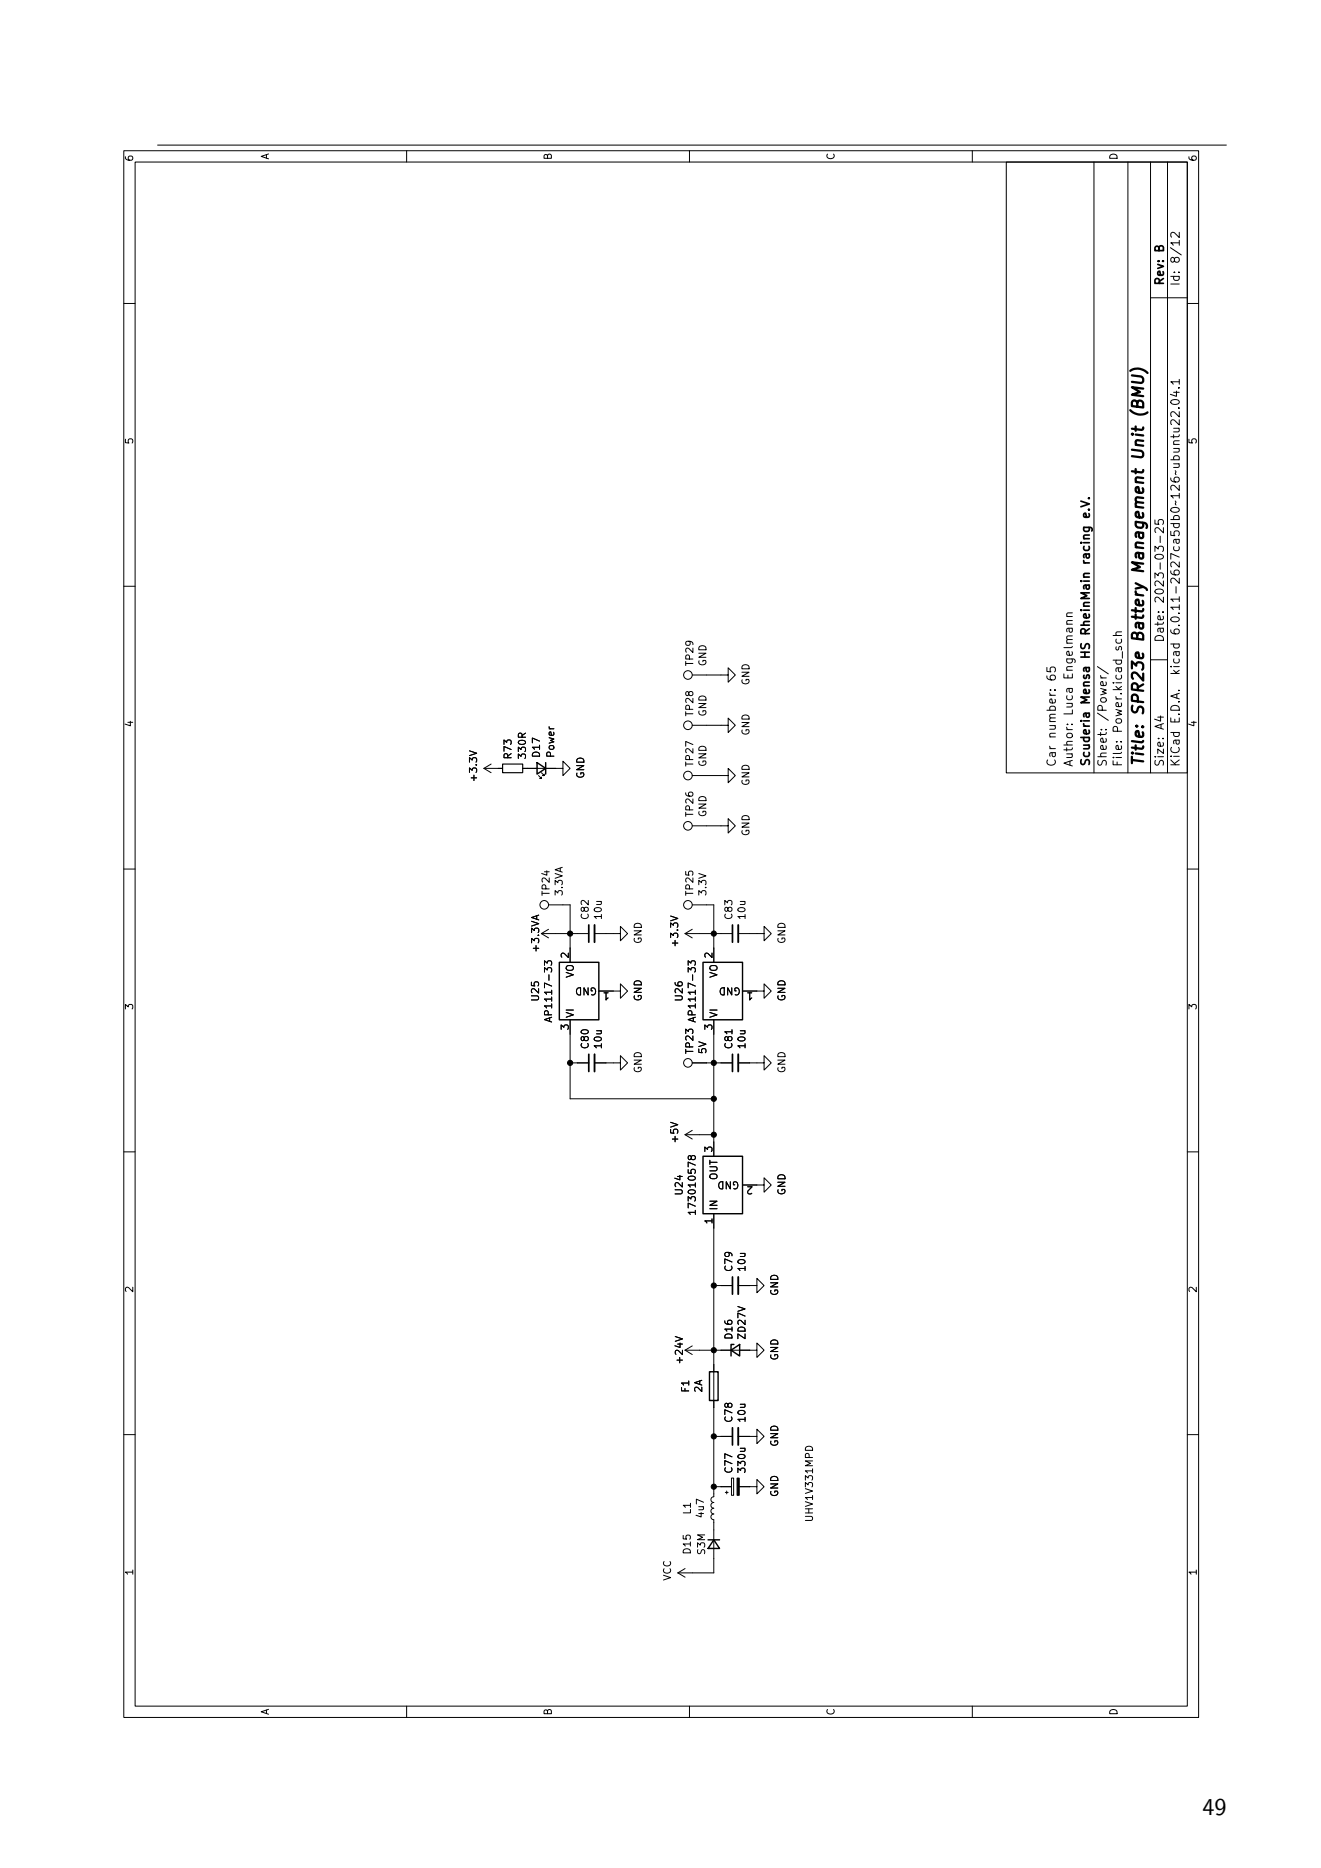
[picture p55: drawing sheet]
<svg xmlns="http://www.w3.org/2000/svg" width="210mm" height="297mm" viewBox="0 0 210 297" stroke-linecap="round" stroke-linejoin="round" font-family="sans-serif">
<defs><g id="words">
<text font-size="3.8" x="191.2" y="288.5">49</text>
<g font-size="2.5">
<text x="182.4" y="64.9" transform="rotate(-90 182.4 64.9)">(BMU)</text>
<text x="182.4" y="72" transform="rotate(-90 182.4 72)">Unit</text>
<text x="182.4" y="90.4" transform="rotate(-90 182.4 90.4)">Management</text>
<text x="182.4" y="101.7" transform="rotate(-90 182.4 101.7)">Battery</text>
<text x="182.4" y="113.7" transform="rotate(-90 182.4 113.7)">SPR23e</text>
<text x="182.4" y="122" transform="rotate(-90 182.4 122)">Title:</text>
</g>
<g font-size="1.9">
<text x="185.4" y="40.1" transform="rotate(-90 185.4 40.1)">B</text>
<text x="187.9" y="41.9" transform="rotate(-90 187.9 41.9)">8/12</text>
<text x="185.4" y="45.5" transform="rotate(-90 185.4 45.5)">Rev:</text>
<text x="187.9" y="45.5" transform="rotate(-90 187.9 45.5)">Id:</text>
<text x="173.6" y="81.3" transform="rotate(-90 173.6 81.3)">e.V.</text>
<text x="173.6" y="88.9" transform="rotate(-90 173.6 88.9)">racing</text>
<text x="185.4" y="95.9" transform="rotate(-90 185.4 95.9)">2023-03-25</text>
<text x="173.6" y="100.4" transform="rotate(-90 173.6 100.4)">RheinMain</text>
<text x="187.9" y="100.6" transform="rotate(-90 187.9 100.6)">6.0.11-2627ca5db0~126~ubuntu22.04.1</text>
<text x="170.9" y="107.9" transform="rotate(-90 170.9 107.9)">Engelmann</text>
<text x="173.6" y="104.4" transform="rotate(-90 173.6 104.4)">HS</text>
<text x="185.4" y="102.2" transform="rotate(-90 185.4 102.2)">Date:</text>
<text x="187.9" y="107.1" transform="rotate(-90 187.9 107.1)">kicad</text>
<text x="168.3" y="108.2" transform="rotate(-90 168.3 108.2)">65</text>
<text x="170.9" y="113.8" transform="rotate(-90 170.9 113.8)">Luca</text>
<text x="173.6" y="112" transform="rotate(-90 173.6 112)">Mensa</text>
<text x="168.3" y="117.4" transform="rotate(-90 168.3 117.4)">number:</text>
<text x="176.3" y="114.6" transform="rotate(-90 176.3 114.6)">/Power/</text>
<text x="178.8" y="116.2" transform="rotate(-90 178.8 116.2)">Power.kicad_sch</text>
<text x="185.4" y="116" transform="rotate(-90 185.4 116)">A4</text>
<text x="187.9" y="115" transform="rotate(-90 187.9 115)">E.D.A.</text>
<text x="168.3" y="122" transform="rotate(-90 168.3 122)">Car</text>
<text x="170.9" y="122" transform="rotate(-90 170.9 122)">Author:</text>
<text x="173.6" y="122" transform="rotate(-90 173.6 122)">Scuderia</text>
<text x="176.3" y="122" transform="rotate(-90 176.3 122)">Sheet:</text>
<text x="178.8" y="122" transform="rotate(-90 178.8 122)">File:</text>
<text x="185.4" y="122" transform="rotate(-90 185.4 122)">Size:</text>
<text x="187.9" y="122" transform="rotate(-90 187.9 122)">KiCad</text>
</g>
<g font-size="1.6">
<text x="21.5" y="25.8" transform="rotate(-90 21.5 25.8)">6</text>
<text x="43.1" y="25.4" transform="rotate(-90 43.1 25.4)">A</text>
<text x="88.1" y="25.5" transform="rotate(-90 88.1 25.5)">B</text>
<text x="133" y="25.5" transform="rotate(-90 133 25.5)">C</text>
<text x="178" y="25.5" transform="rotate(-90 178 25.5)">D</text>
<text x="190.6" y="25.8" transform="rotate(-90 190.6 25.8)">6</text>
<text x="21.5" y="70.7" transform="rotate(-90 21.5 70.7)">5</text>
<text x="190.6" y="70.7" transform="rotate(-90 190.6 70.7)">5</text>
<text x="110.6" y="106" transform="rotate(-90 110.6 106)">TP29</text>
<text x="112.6" y="106" transform="rotate(-90 112.6 106)">GND</text>
<text x="110.6" y="114" transform="rotate(-90 110.6 114)">TP28</text>
<text x="112.6" y="114" transform="rotate(-90 112.6 114)">GND</text>
<text x="119.5" y="109" transform="rotate(-90 119.5 109)">GND</text>
<text x="21.5" y="115.7" transform="rotate(-90 21.5 115.7)">4</text>
<text x="119.5" y="117" transform="rotate(-90 119.5 117)">GND</text>
<text x="190.6" y="115.7" transform="rotate(-90 190.6 115.7)">4</text>
<text x="76.2" y="124.4" transform="rotate(-90 76.2 124.4)">+3.3V</text>
<text x="81.7" y="120.8" transform="rotate(-90 81.7 120.8)">R73</text>
<text x="83.9" y="120.8" transform="rotate(-90 83.9 120.8)">330R</text>
<text x="86.2" y="120.6" transform="rotate(-90 86.2 120.6)">D17</text>
<text x="88.5" y="120.6" transform="rotate(-90 88.5 120.6)">Power</text>
<text x="93.2" y="123.9" transform="rotate(-90 93.2 123.9)">GND</text>
<text x="110.6" y="122" transform="rotate(-90 110.6 122)">TP27</text>
<text x="112.6" y="122" transform="rotate(-90 112.6 122)">GND</text>
<text x="119.5" y="125" transform="rotate(-90 119.5 125)">GND</text>
<text x="110.6" y="130" transform="rotate(-90 110.6 130)">TP26</text>
<text x="112.6" y="130" transform="rotate(-90 112.6 130)">GND</text>
<text x="119.5" y="133" transform="rotate(-90 119.5 133)">GND</text>
<text x="87.7" y="142.5" transform="rotate(-90 87.7 142.5)">TP24</text>
<text x="89.8" y="142.5" transform="rotate(-90 89.8 142.5)">3.3VA</text>
<text x="110.6" y="142.5" transform="rotate(-90 110.6 142.5)">TP25</text>
<text x="112.6" y="142.5" transform="rotate(-90 112.6 142.5)">3.3V</text>
<text x="93.9" y="146.3" transform="rotate(-90 93.9 146.3)">C82</text>
<text x="96" y="146.3" transform="rotate(-90 96 146.3)">10u</text>
<text x="116.8" y="146.3" transform="rotate(-90 116.8 146.3)">C83</text>
<text x="118.8" y="146.3" transform="rotate(-90 118.8 146.3)">10u</text>
<text x="86.1" y="151.5" transform="rotate(-90 86.1 151.5)">+3.3VA</text>
<text x="90.4" y="152.5" transform="rotate(-90 90.4 152.5)">2</text>
<text x="91.6" y="155.5" transform="rotate(-90 91.6 155.5)">VO</text>
<text x="102.4" y="150.1" transform="rotate(-90 102.4 150.1)">GND</text>
<text x="108.2" y="150.7" transform="rotate(-90 108.2 150.7)">+3.3V</text>
<text x="113.2" y="152.5" transform="rotate(-90 113.2 152.5)">2</text>
<text x="114.4" y="155.5" transform="rotate(-90 114.4 155.5)">VO</text>
<text x="125.2" y="150.1" transform="rotate(-90 125.2 150.1)">GND</text>
<text x="21.5" y="160.7" transform="rotate(-90 21.5 160.7)">3</text>
<text x="86" y="159.3" transform="rotate(-90 86 159.3)">U25</text>
<text x="91.6" y="161.9" transform="rotate(-90 91.6 161.9)">VI</text>
<text x="95" y="156.7" transform="rotate(-180 95 156.7)">GND</text>
<text x="97" y="157.8" transform="rotate(-180 97 157.8)">1</text>
<text x="102.4" y="159.3" transform="rotate(-90 102.4 159.3)">GND</text>
<text x="108.9" y="159.3" transform="rotate(-90 108.9 159.3)">U26</text>
<text x="114.4" y="161.9" transform="rotate(-90 114.4 161.9)">VI</text>
<text x="117.8" y="156.7" transform="rotate(-180 117.8 156.7)">GND</text>
<text x="119.8" y="157.8" transform="rotate(-180 119.8 157.8)">1</text>
<text x="125.2" y="159.3" transform="rotate(-90 125.2 159.3)">GND</text>
<text x="190.6" y="160.7" transform="rotate(-90 190.6 160.7)">3</text>
<text x="88.1" y="162.7" transform="rotate(-90 88.1 162.7)">AP1117-33</text>
<text x="90.4" y="163.9" transform="rotate(-90 90.4 163.9)">3</text>
<text x="93.9" y="166.9" transform="rotate(-90 93.9 166.9)">C80</text>
<text x="96" y="166.9" transform="rotate(-90 96 166.9)">10u</text>
<text x="110.6" y="167.7" transform="rotate(-90 110.6 167.7)">TP23</text>
<text x="110.9" y="162.7" transform="rotate(-90 110.9 162.7)">AP1117-33</text>
<text x="112.6" y="167.7" transform="rotate(-90 112.6 167.7)">5V</text>
<text x="113.2" y="163.9" transform="rotate(-90 113.2 163.9)">3</text>
<text x="116.8" y="166.9" transform="rotate(-90 116.8 166.9)">C81</text>
<text x="118.8" y="166.9" transform="rotate(-90 118.8 166.9)">10u</text>
<text x="102.4" y="170.7" transform="rotate(-90 102.4 170.7)">GND</text>
<text x="125.2" y="170.7" transform="rotate(-90 125.2 170.7)">GND</text>
<text x="108.2" y="181.9" transform="rotate(-90 108.2 181.9)">+5V</text>
<text x="113.2" y="183.3" transform="rotate(-90 113.2 183.3)">3</text>
<text x="108.9" y="190.2" transform="rotate(-90 108.9 190.2)">U24</text>
<text x="114.4" y="187.7" transform="rotate(-90 114.4 187.7)">OUT</text>
<text x="117.6" y="187.5" transform="rotate(-180 117.6 187.5)">GND</text>
<text x="119.8" y="188.6" transform="rotate(-180 119.8 188.6)">2</text>
<text x="125.2" y="190.1" transform="rotate(-90 125.2 190.1)">GND</text>
<text x="110.9" y="193.4" transform="rotate(-90 110.9 193.4)">173010578</text>
<text x="113.2" y="194.7" transform="rotate(-90 113.2 194.7)">1</text>
<text x="114.4" y="192.5" transform="rotate(-90 114.4 192.5)">IN</text>
<text x="116.8" y="202.3" transform="rotate(-90 116.8 202.3)">C79</text>
<text x="118.8" y="202.3" transform="rotate(-90 118.8 202.3)">10u</text>
<text x="21.5" y="205.6" transform="rotate(-90 21.5 205.6)">2</text>
<text x="124.1" y="206.1" transform="rotate(-90 124.1 206.1)">GND</text>
<text x="190.6" y="205.6" transform="rotate(-90 190.6 205.6)">2</text>
<text x="116.8" y="213.1" transform="rotate(-90 116.8 213.1)">D16</text>
<text x="118.8" y="213.1" transform="rotate(-90 118.8 213.1)">ZD27V</text>
<text x="108.9" y="217" transform="rotate(-90 108.9 217)">+24V</text>
<text x="109.9" y="221.5" transform="rotate(-90 109.9 221.5)">F1</text>
<text x="112" y="221.5" transform="rotate(-90 112 221.5)">2A</text>
<text x="124.1" y="216.4" transform="rotate(-90 124.1 216.4)">GND</text>
<text x="116.8" y="226.3" transform="rotate(-90 116.8 226.3)">C78</text>
<text x="118.8" y="226.3" transform="rotate(-90 118.8 226.3)">10u</text>
<text x="124.1" y="230.1" transform="rotate(-90 124.1 230.1)">GND</text>
<text x="116.8" y="234.4" transform="rotate(-90 116.8 234.4)">C77</text>
<text x="118.8" y="234.4" transform="rotate(-90 118.8 234.4)">330u</text>
<text x="124.1" y="238.1" transform="rotate(-90 124.1 238.1)">GND</text>
<text x="110.2" y="240.9" transform="rotate(-90 110.2 240.9)">L1</text>
<text x="112.2" y="241.5" transform="rotate(-90 112.2 241.5)">4u7</text>
<text x="129.2" y="242.1" transform="rotate(-90 129.2 242.1)">UHV1V331MPD</text>
<text x="21.5" y="250.6" transform="rotate(-90 21.5 250.6)">1</text>
<text x="107" y="251.4" transform="rotate(-90 107 251.4)">VCC</text>
<text x="110.2" y="247.2" transform="rotate(-90 110.2 247.2)">D15</text>
<text x="112.4" y="247.3" transform="rotate(-90 112.4 247.3)">S3M</text>
<text x="190.6" y="250.6" transform="rotate(-90 190.6 250.6)">1</text>
<text x="43.1" y="272.7" transform="rotate(-90 43.1 272.7)">A</text>
<text x="88.1" y="272.8" transform="rotate(-90 88.1 272.8)">B</text>
<text x="133" y="272.8" transform="rotate(-90 133 272.8)">C</text>
<text x="178" y="272.8" transform="rotate(-90 178 272.8)">D</text>
</g>
</g></defs>
<g fill="none" stroke="#000" stroke-width=".16">
<path d="M19.7 24h170.8v249.1h-170.8zM21.5 25.8h167.2v245.5h-167.2zM25 23.1h170M64.6 24v1.8M109.6 24v1.8M154.6 24v1.8M160 25.8h28.7v97.1h-28.7zM173.9 25.8v97.1M179.3 25.8v97.1M182.9 25.8v97.1M185.6 25.8v97.1M187.5 36.9v.9l-1-.9-.3 .1-.1 .2 .1 .5"/>
<path d="M19.7 48.2h1.8M182.9 47.3h5.8M188.7 48.2h1.8M186.2 63.7a.73 .73 0 0 1 1.3 .3 .84 .84 0 0 1-1.4 0zM186.6 62.4h.9M187 62.2v.8l-.9-.3M187.3 64.9h.2M187.3 61.7h.2M187.5 66.7v.9l-1-.9-.3 .1-.1 .2 .1 .5M187.5 65.5v.8l-1-.8h-.3l-.1 .2 .1 .5M187.5 60.7h-1.4l.4 .4M187.5 60.3v.8"/>
<path d="M19.7 93.2h1.8M170.5 97.4l-.9 .1v.3l.1 .2M183.6 82.7v.6l.6 .1-.1-.2 .1-.5 .2-.1 .4 .1 .2 .2-.2 .5M184.4 85.2v1.1M185 83.9v.8l-1-.8-.3 .1-.1 .1 .1 .6M188.7 93.2h1.8M74.6 119.4l1.2 .4-1.2 .3M110 115.3h5.8v-1.1l1.1 1.1-1.1 1.2v-1.2M110 107.3h5.8v-1.1l1.1 1.1-1.1 1.2v-1.2M166.9 109.7h.2M167.6 109.7h.2M169.6 115.2h.2"/>
<path d="M170.3 115.2h.2M174.5 106l1.7 1.1M175 107.4v.3l.2 .1M175 116h.2M175.7 116h.2M176.9 101h1.4M177.5 117.9h.1M178.2 117.9h.1M178.3 100.5h-.8l-.1 .3 .1 .2M182.9 104.9h2.7M19.7 138.2h1.8M76.9 122.2l1.2 .7"/>
<path d="M76.9 122.2h3M78.1 121.5l-1.2 .7M83.1 122.2h6.4v-1.2l1.1 1.2-1.1 1.1v-1.1M85.6 123.3l.5 .5h-.3h.3v-.3M86.1 122.9l.4 .4h-.2h.2v-.2M110 131.3h5.8v-1.1l1.1 1.1-1.1 1.1v-1.1M110 123.3h5.8v-1.1l1.1 1.1-1.1 1.2v-1.2M188.7 138.2h1.8M85.3 145.6v.6M85.6 145.5l-1.1 .4 1.1 .4M86.1 148.4h7.5M86.1 148.4l1.1 .7"/>
<path d="M86.6 154.6v-.8l.4 .4 .1-.3h.5l.1 .2-.1 .5M86.6 153.5v-.7l.4 .3 .1-.3h.5l.1 .2-.1 .5M87.2 143.9h3.4v9.1M87.2 147.7l-1.1 .7M94.5 148.4h4.1v-1.1l1.2 1.1-1.2 1.2v-1.2M95.2 157.6h3.4v-1.2l1.2 1.2-1.2 1.1v-1.1M106.6 145.6l1.2 .4-1.2 .4M108.9 148.4h7.5M108.9 148.4l1.1 .7M109.4 154.6v-.8l.4 .4 .1-.3h.5l.1 .2-.1 .5M109.4 153.5v-.7l.4 .3 .1-.3h.5l.1 .2-.1 .5M110 143.9h3.5v9.1"/>
<path d="M110 147.7l-1.1 .7M117.4 148.4h4.1v-1.1l1.1 1.1-1.1 1.2v-1.2M118 157.6h3.5v-1.2l1.1 1.2-1.1 1.1v-1.1M90.6 162.1v12.6h22.9M90.6 169h3M94.5 169h4.1v-1.2l1.2 1.2-1.2 1.1v-1.1M106.6 178.4l1.2 .4-1.2 .4M110 179.7l-1.1 .7M110 169h6.4M113.5 162.1v21.7M116.4 163.7v.7M117.4 169h4.1v-1.2l1.1 1.2-1.1 1.1v-1.1"/>
<path d="M19.7 183.1h1.8M108.9 180.4l1.1 .7M108.9 180.4h4.6M109.9 183.9l.2-.2 .3 .1 .1 .1v.4l-.4 .1-.2-.1-.1-.5-.2-.1-.1 .1-.1 .4 .1 .1 .2 .1 .2-.2M110.5 185.3l-1.1-.5v.7M113.5 193v45l-.4 .1-.1 .3 .1 .4 .4 .1-.3 .1-.2 .3 .1 .3 .4 .2-.4 .2-.1 .4 .2 .2 .3 .1-.4 .1-.1 .4 .1 .3 .4 .1v8.5h-5.7M118 188.4h3.5v-1.1l1.1 1.1-1.1 1.1v-1.1M188.7 183.1h1.8M107.3 212.5l1.2 .4-1.2 .4M108.9 214.7h11.4v-1.2l1.2 1.2-1.2 1.1v-1.1M108.9 214.7l1.1 .7M110 214l-1.1 .7"/>
<path d="M113.5 204.4h2.9M117.4 204.4h2.9v-1.1l1.2 1.1-1.2 1.1v-1.1M19.7 228.1h1.8M113.5 228.4h2.9M113.5 236.4h2.8M115.3 237.3h.5M115.5 237.1v.4M116.3 235h.3v2.7h-.3zM117.4 228.4h2.9v-1.2l1.2 1.2-1.2 1.1v-1.1M117.5 236.4h2.8v-1.2l1.2 1.2-1.2 1.1v-1.1M117.7 230.3h.7M118.3 230.3l.1 .1v.3l-.7 .1"/>
<path d="M128.1 230.2a.61 .61 0 0 1 .7-.2 .61 .61 0 0 1 .4 .6h-1.2zM188.7 228.1h1.8M107.8 250.1l1.1 .7M108.9 249.4l-1.1 .7M64.6 271.3v1.8M109.6 271.3v1.8M154.6 271.3v1.8"/>
<circle cx="109.4" cy="115.3" r=".69"/>
<circle cx="109.4" cy="107.3" r=".69"/>
<circle cx="109.4" cy="131.3" r=".69"/>
<circle cx="109.4" cy="123.3" r=".69"/>
<circle cx="86.5" cy="143.9" r=".69"/>
<circle cx="109.4" cy="143.9" r=".69"/>
<circle cx="109.4" cy="169" r=".69"/>
</g>
<path d="M179.7 65.2a2.12 2.12 0 0 0 2.7 .4M179.9 71.5l1.5 .2a.58 .58 0 0 1 .2 .9l-1.7-.1" fill="none" stroke="#000" stroke-width=".36"/>
<path d="M172.3 89.1v.3l.2 .1M172.3 89.5h.9M173.1 81.7l.1 .4-.2 .1h-.7v-.5l.3-.1 .1 .6M172.6 113.4l.1 .4a.26 .26 0 0 0 .2 .2 .26 .26 0 0 0 .3-.2l-.1-.4M173.2 113.4l-.9 .1v.5M93.6 147.1v2.7M116.4 147.1v2.7M93.6 167.6v2.8M116.4 167.6v2.8M116.4 203v2.8M116.4 227v2.7" fill="none" stroke="#000" stroke-width=".27"/>
<path d="M85.4 121.3l1.3 .9-1.3 .9zM86.7 121.3v1.8M88.9 153h6.3v9.1h-6.3zM111.8 153h6.2v9.1h-6.2zM111.8 183.8h6.2v9.2h-6.2zM112.8 218.1h1.4v4.6h-1.4zM116.2 214.7l1.4-.9v1.8zM116.7 213.8h-.5v1.8M112.6 244.8h1.8M113.5 244.8l.9 1.4h-1.8z" fill="none" stroke="#000" stroke-width=".23"/>
<path d="M94.5 147.1v2.7M117.4 147.1v2.7M94.5 167.6v2.8M117.4 167.6v2.8M117.4 203v2.8M117.4 227v2.7" fill="none" stroke="#000" stroke-width=".3"/>
<g fill="#000" stroke="#000" stroke-width=".16">
<path d="M117.2 235h.3v2.7h-.3z"/>
<circle cx="90.6" cy="148.4" r=".41"/>
<circle cx="113.5" cy="148.4" r=".41"/>
<circle cx="90.6" cy="169" r=".41"/>
<circle cx="113.5" cy="174.7" r=".41"/>
<circle cx="113.5" cy="169" r=".41"/>
<circle cx="113.5" cy="180.4" r=".41"/>
<circle cx="113.5" cy="204.4" r=".41"/>
<circle cx="113.5" cy="214.7" r=".41"/>
<circle cx="113.5" cy="228.4" r=".41"/>
<circle cx="113.5" cy="236.4" r=".41"/>
</g>
<path d="M79.9 121.5h3.2v1.4h-3.2z" fill="none" stroke="#000" stroke-width=".18"/>
<use href="#words"/>
</svg>
